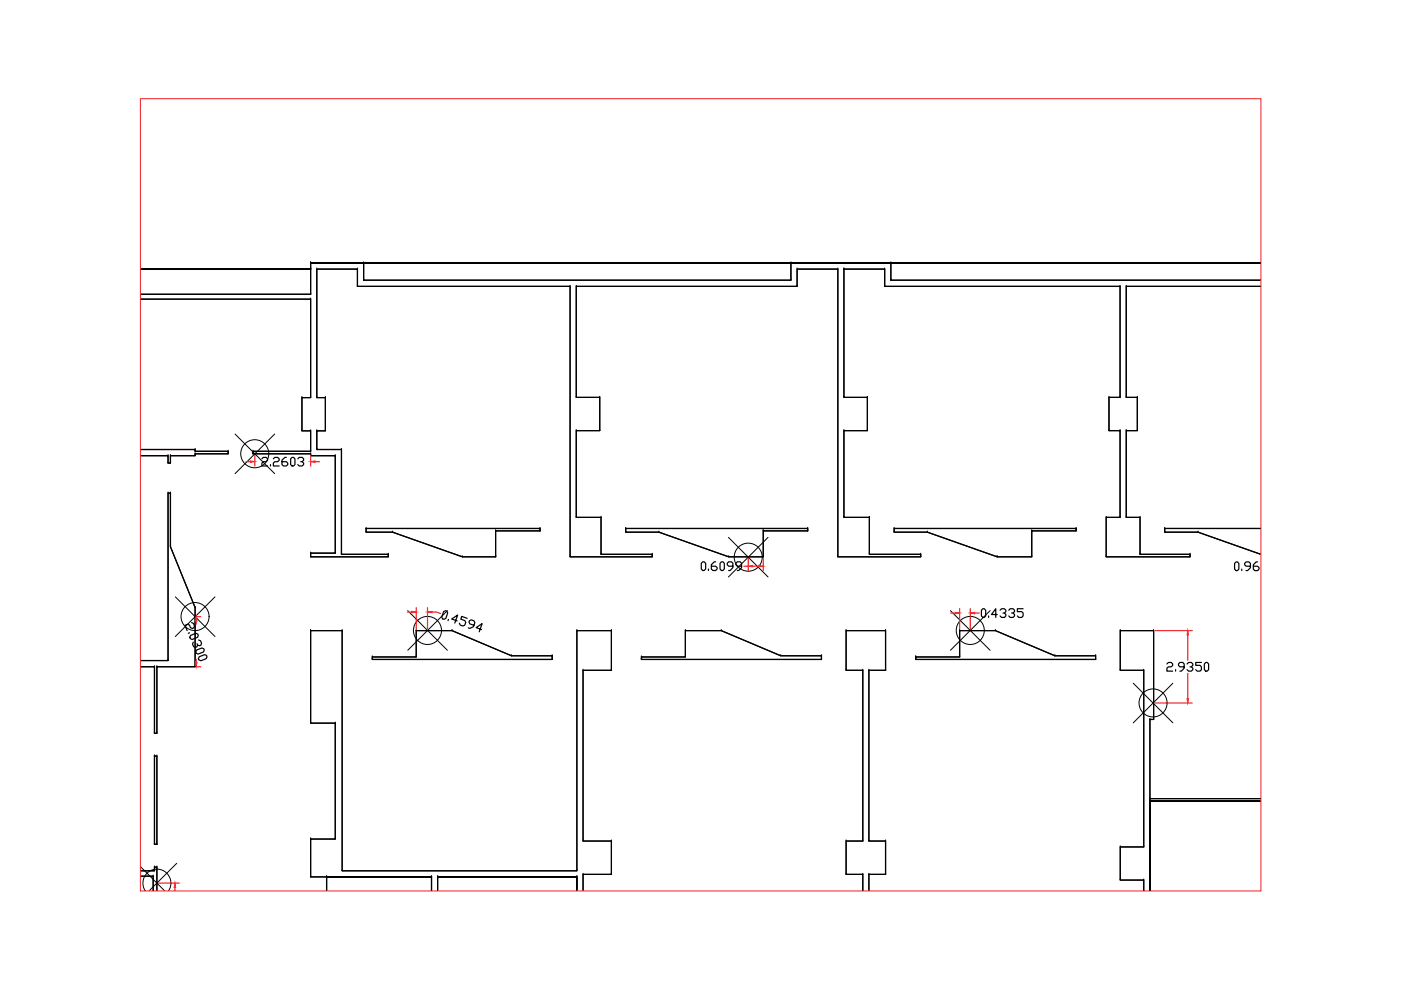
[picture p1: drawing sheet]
<svg xmlns="http://www.w3.org/2000/svg" width="297mm" height="210mm" viewBox="0 0 297 210" stroke-linecap="round" stroke-linejoin="round" font-family="sans-serif">
<defs><g id="words">
<g font-size="4.9">
<text x="147.8" y="122.1">0.6099</text>
<text x="246.6" y="143.6">2.9350</text>
</g>
</g></defs>
<!-- layer: 0 -->
<g fill="none" stroke="#000" stroke-width=".25">
<path d="M65.9 55.7h201.4zM65.9 57.1v5.3h-36.1h36.1M65.9 57.1h-36.1h36.1v-1.4v6.7M65.9 55.7h.1M65.9 57.1h.1M67.2 57.1h.1M75.8 57.1h.1M77.1 55.7v3.7h90.6v-3.7M77.1 59.4h.1M77.1 55.7h.1M167.7 59.4h.1M167.7 55.7h.1"/>
<path d="M169 57.1h.1M177.6 57.1h.1M178.9 57.1h.1M187.6 57.1h.1M188.9 55.7v3.7h78.4M188.9 59.4h.1M188.9 55.7h.1M65.9 63.4h.1M65.9 62.4h.1M75.8 60.7h.1M120.9 60.7h.1M122.2 60.7h.1"/>
<path d="M169 60.7h.1M187.6 60.7h.1M237.5 60.7h.1M238.8 60.7h.1M267.3 60.7h-28.5v23.6h2.3v7h-2.3v18.4h2.9v7.8h10.6v.6h-17.8v-8.4h3v-18.4h-2.4v-7h2.4v-23.6h-49.9v-3.6h-8.7v27.2h5v7h-5v18.4h5.4v7.8h10.9v.6h-17.6v-61h-8.6v3.6h-46.8v23.6h5v7h-5v18.4h5.2v7.8h10.9v.6h-17.4v-57.4h-45.1v-3.6h-8.6v27.2h1.8v7h-1.8v4h5.2v22.2h9.9v.6h-16.4v-.8h5.2v-20.7h-5.2v-.4h-12.3v-.5h12.3v-4.4h-1.9v-7h1.9v-20.9h-36.1M29.8 95.3h11.6v.4h7v.5h-7v.4h-5.3v1.6h-.5v-1.6h-5.8M35.6 98.2h.1M35.6 96.6h.1M36.1 96.6h.1M36.1 98.2h.1M41.4 95.3h.1M41.4 95.7h.1"/>
<path d="M41.4 96.2h.1M41.4 96.6h.1M48.4 95.7h.1M48.4 96.2h.1M53.6 96.2h.1M53.6 95.7h.1M55.5 97.3l.3-.3h.6l.3 .3v.3l-.3 .3h-.6l-.3 .3v.6h1.2M57.3 98.5v.3M58 97.3l.3-.3h.6l.3 .3v.3l-.3 .3h-.6l-.3 .3v.6h1.2M60.7 97h-.3l-.6 .6v.9l.3 .3h.6l.3-.3v-.3l-.3-.3h-.9M61.6 97.3l.3-.3h.3l.3 .3v1.2l-.3 .3h-.3l-.3-.3zM63.1 97.3l.3-.3h.7l.3 .3v.3l-.3 .3h-.3"/>
<path d="M64 91.3h.1M64 84.3h.1M64.1 97.9l.3 .3v.3l-.3 .3h-.7l-.3-.3M65.9 96.6h.1M65.9 96.2h.1M65.9 95.7h.1M65.9 91.3h.1M65.9 84.3h.1M67.2 84.3h.1M67.2 91.3h.1M67.2 95.3h.1M69 84.3h.1"/>
<path d="M69 91.3h.1M71.1 96.6h.1M72.4 95.3h.1M122.2 84.3h.1M122.2 91.3h.1M127.2 84.3h.1M127.2 91.3h.1M178.9 84.3h.1M178.9 91.3h.1M183.9 84.3h.1M183.9 91.3h.1M235.1 84.3h.1"/>
<path d="M235.1 91.3h.1M237.5 84.3h.1M237.5 91.3h.1M238.8 91.3h.1M238.8 84.3h.1M241.1 91.3h.1M241.1 84.3h.1M35.6 104.6h.1M36.1 104.6h.1M36.1 115.9h.1M65.9 118.1h.1M65.9 117.3h.1"/>
<path d="M71.1 117.3h.1M72.4 117.5h.1M77.6 112h36.9v.6h-9.4v5.5h-7.1l-14.8-5.3h-5.6zM77.6 112h.1M77.6 112.8h.1M82.3 117.5h.1M82.3 118.1h.1M83.2 112.8h.1M98 118.1h.1M105.1 118.1h.1M105.1 112.6h.1M114.5 112.6h.1"/>
<path d="M114.5 112h.1M120.9 118.1h.1M122.2 109.7h.1M127.4 109.7h.1M127.4 117.5h.1M132.7 112h38.5v.6h-9.4v5.5h-7.3l-14.8-5.3h-7zM132.7 112h.1M132.7 112.8h.1M138.3 117.5h.1M138.3 118.1h.1M139.7 112.8h.1M161.8 112.6h.1"/>
<path d="M161.8 118.1h.1M171.2 112.6h.1M171.2 112h.1M177.6 118.1h.1M178.9 109.7h.1M184.3 109.7h.1M184.3 117.5h.1M189.6 112h38.6v.6h-9.5v5.5h-7.3l-14.8-5.3h-7zM189.6 112.8h.1M189.6 112h.1M195.2 117.5h.1M195.2 118.1h.1"/>
<path d="M196.6 112.8h.1M211.4 118.1h.1M218.7 118.1h.1M218.7 112.6h.1M228.2 112.6h.1M228.2 112h.1M234.5 109.7h.1M234.5 118.1h.1M237.5 109.7h.1M238.8 109.7h.1M241.7 117.5h.1M241.7 109.7h.1"/>
<path d="M246.9 112h.1M246.9 112.8h.1M252.3 118.1h.1M252.3 117.5h.1M254 112.8h.1M261.8 119.5l.3-.4h.3l.3 .4v1.2l-.3 .3h-.3l-.3-.3zM266.6 119.1h-.3l-.6 .7v.9l.3 .3h.6l.3-.3v-.3l-.3-.3h-.9M267.3 112h-20.4v.8h7.1l13.3 4.7M40.2 134.2l-.3 .1M40.4 134.7l1.1-.4 .4 .1 .1 .3-.1 .4-1.1 .5-.4-.2-.2-.3zM40.6 132l.4 .2 .2 .6-.1 .3-.3 .2-.4-.2-.2-.6-.4-.2-.6 .3 .5 1.1M41 136.1l-.2 .4 .2 .6 .4 .2 .3-.1 .2-.4"/>
<path d="M41.4 128.8h.1M41.7 137.8l1.1-.4 .4 .2 .1 .2-.2 .4-1.1 .5-.4-.2-.1-.3zM42.1 135.7l.4 .2 .2 .5-.1 .4-.3 .1-.4-.1-.1-.3M42.2 139.2l1.2-.4 .4 .2 .1 .2-.2 .5-1.1 .4-.4-.2-.1-.2zM65.9 133.7h.1M72.5 133.7h.1M78.9 139.3h9.4v-5.6h7.5l12.6 5.3h8.7v.8h-38.2zM78.9 139.8h.1M78.9 139.3h.1M88.3 133.7h.1M88.3 139.3h.1M94.1 129.7l.4-.2 .2 .1 .2 .4-.4 1.1-.4 .2-.3-.1-.2-.4z"/>
<path d="M95.1 131.3l-.1 .3M95.8 133.7h.1M96.9 131.6l-1.1-.4 1.2-.8-.6 1.7M99 131.1l-1.1-.4-.2 .6 .9 .3 .1 .4-.2 .5-.3 .2-.6-.2-.2-.4M100.5 132.6l-.9-.3-.2-.4 .1-.3 .4-.2 .6 .2 .2 .4-.3 .9-.8 .3-.3-.1M102.1 133.5l-1.1-.4 1.2-.9-.6 1.8M108.4 139h.1M117.1 139.8h.1M117.1 139h.1M122.3 133.7h.1M129.6 133.7h.1M136 139.3h9.3v-5.6h7.6l12.6 5.3h8.7v.8h-38.2z"/>
<path d="M136 139.8h.1M136 139.3h.1M145.3 139.3h.1M145.3 133.7h.1M152.9 133.7h.1M165.5 139h.1M174.2 139.8h.1M174.2 139h.1M179.4 133.7h.1M187.8 133.7h.1M194.1 139.3h9.4v-5.6h7.5l12.7 5.3h8.6v.8h-38.2zM194.1 139.3h.1"/>
<path d="M194.1 139.8h.1M203.5 139.3h.1M203.5 133.7h.1M208.4 129.1h.3l.3 .3v1.2l-.3 .3h-.3l-.3-.3v-1.2zM209.6 130.6v.3M211 133.7h.1M211.4 130.3h-1.2l.9-1.2v1.8M212 129.4l.4-.3h.6l.3 .3v.3l-.3 .3h-.4M213 130l.3 .3v.3l-.3 .3h-.6l-.4-.3M213.9 129.4l.3-.3h.6l.3 .3v.3l-.3 .3h-.3M214.8 130l.3 .3v.3l-.3 .3h-.6l-.3-.3M216.9 129.1h-1.2v.6h.9l.3 .3v.6l-.3 .3h-.6l-.3-.3"/>
<path d="M223.7 139h.1M232.3 139.8h.1M232.3 139h.1M237.5 133.7h.1M244.6 133.7h.1M263.3 120.7v.3M265.1 120.1h-.9l-.3-.3v-.3l.3-.4h.6l.3 .4v.9l-.6 .6h-.3M29.8 140.1h5.8v-35.5h.5v11.3l5.3 12.9v12.6h-8.1v14.1h-.5v-14.1h-3M32.8 155.5h.1M32.8 141.4h.1M33.3 141.4h.1M33.3 155.5h.1"/>
<path d="M35.6 140.1h.1M41.4 141.4h.1M65.9 153.3h.1M71.1 153.3h.1M123.6 142.1h.1M129.6 142.1h.1M179.4 142.1h.1M182.9 142.1h.1M184.2 142.1h.1M187.8 142.1h.1M237.5 142.1h.1M242.5 142.1h.1"/>
<path d="M243.8 152.5h.8v-18.8h-7.1v8.4h5v37.5h-5v7h5v2.3v-2.3h-5v-7h5v-37.5h-5v-8.4h7.1v18.8h-.8v16.8h23.5h-23.5v.6M243.8 152.5v36.4v-19h23.5h-23.5M243.8 152.5h.1M244.6 152.5h.1M32.8 160.3h.5v18.7h-.5zM32.8 160.3h.1M32.8 179h.1M33.3 179h.1M33.3 160.3h.1M65.9 177.9h.1M71.1 177.9h.1M123.6 178.3h.1"/>
<path d="M129.6 178.3h.1M179.4 178.3h.1M182.9 178.3h.1M184.2 178.3h.1M187.8 178.3h.1M237.5 179.6h.1M242.5 179.6h.1M243.8 169.9h.1M243.8 169.3h.1M29.8 185.8h2.7v3.1M29.8 184.6h3v-.8h.5v5.1M32.5 185.8h.1"/>
<path d="M32.8 183.8h.1M32.8 184.6h.1M33.3 183.8h.1M65.9 185.9v-8h5.2v-24.6h-5.2v-19.6h6.6v50.9h49.8v-50.9h7.3v8.4h-6v36.2h6v7.1h-6v3.5v-3.5h6v-7.1h-6v-36.2h6v-8.4h-7.3v50.9h-49.8v-50.9h-6.6v19.6h5.2v24.6h-5.2v8h3.3M65.9 185.9h25.6v3v-3h-22.3M65.9 185.9h.1M69.2 188.9v-3v3M69.2 185.9h.1M72.5 184.6h.1M91.5 185.9h.1M92.8 185.9h29.5v3v-3h-29.5v3zM92.8 185.9h.1"/>
<path d="M122.3 184.6h.1M122.3 185.9h.1M123.6 185.4h.1M129.6 185.4h.1M179.4 185.4h.1M182.9 188.9v-3.5h-3.5v-7.1h3.5v-36.2h-3.5v-8.4h8.4v8.4h-3.6v36.2h3.6v7.1h-3.6v3.5M182.9 185.4h.1M184.2 185.4h.1M187.8 185.4h.1M237.5 186.6h.1M242.5 186.6h.1"/>
</g>
<g fill="none" stroke="#000" stroke-width=".21">
<path d="M49.8 92l8.4 8.4M58.2 92l-8.4 8.4M154.4 113.9l8.4 8.4M162.8 113.9l-8.4 8.4M37.2 126.5l8.4 8.5M45.6 126.5l-8.4 8.5M86.5 129.5l8.4 8.4M94.9 129.5l-8.4 8.4M201.5 129.5l8.4 8.4M209.9 129.5l-8.4 8.4M240.3 144.9l8.4 8.4M248.7 144.9l-8.4 8.4"/>
<path d="M29.8 183.8l5.1 5.1M30.8 188.9a2.96 2.96 0 0 1 2.5-4.6 2.96 2.96 0 0 1 2.4 4.6M37.5 183l-5.9 5.9"/>
<circle cx="54" cy="96.2" r="2.97"/>
<circle cx="158.6" cy="118.1" r="2.97"/>
<circle cx="41.4" cy="130.7" r="2.97"/>
<circle cx="90.6" cy="133.7" r="2.97"/>
<circle cx="205.7" cy="133.7" r="2.97"/>
<circle cx="244.5" cy="149" r="2.97"/>
</g>
<g fill="none" stroke="#ed1f24" stroke-width=".25">
<path d="M52.1 97.9h1M54 96.6v2.2M65.9 96.6v2.2M66.8 97.9h.9M161.8 118.4v2.6M41.6 131.7v.7M41.6 139.7v.7M41.7 130.7h.9M86.4 129.8h.9M88.3 128.8v4.6M90.6 128.8v4.6M91.6 129.8h.9l.9 .3"/>
<path d="M159.6 120.1h1.3M201.6 130h.9M203.5 129v4.4M205.7 129v4.4M206.7 130h.9M244.9 133.7h7.9M251.8 134.6v5.4M41.7 141.4h.9M244.9 149h7.9M251.8 142.8v5.3M33.6 187.2h4.4M37.1 188.2v.7"/>
</g>
<g fill="#ed1f24" stroke="#ed1f24" stroke-width=".21">
<path d="M37.1 187.2l.1 1h-.3z"/>
<path d="M41.5 140.4h.3l-.2 1z"/>
<path d="M41.6 130.7l.2 1h-.3z"/>
<path d="M65.9 97.9l.9-.2v.3z"/>
<path d="M53.1 97.7l.9 .2-.9 .1z"/>
<path d="M87.3 129.6l1 .2-1 .1z"/>
<path d="M90.6 129.8l1-.2v.3z"/>
<path d="M160.9 119.9l.9 .2-.9 .1z"/>
<path d="M202.5 129.8l1 .2-1 .1z"/>
<path d="M205.7 130l1-.2v.3z"/>
<path d="M251.8 133.7l.2 .9h-.3z"/>
<path d="M251.7 148.1h.3l-.2 .9z"/>
</g>
<path d="M29.8 20.9h237.5v168h-237.5z" fill="none" stroke="#ed1f24" stroke-width=".21"/>
<use href="#words"/>
</svg>
